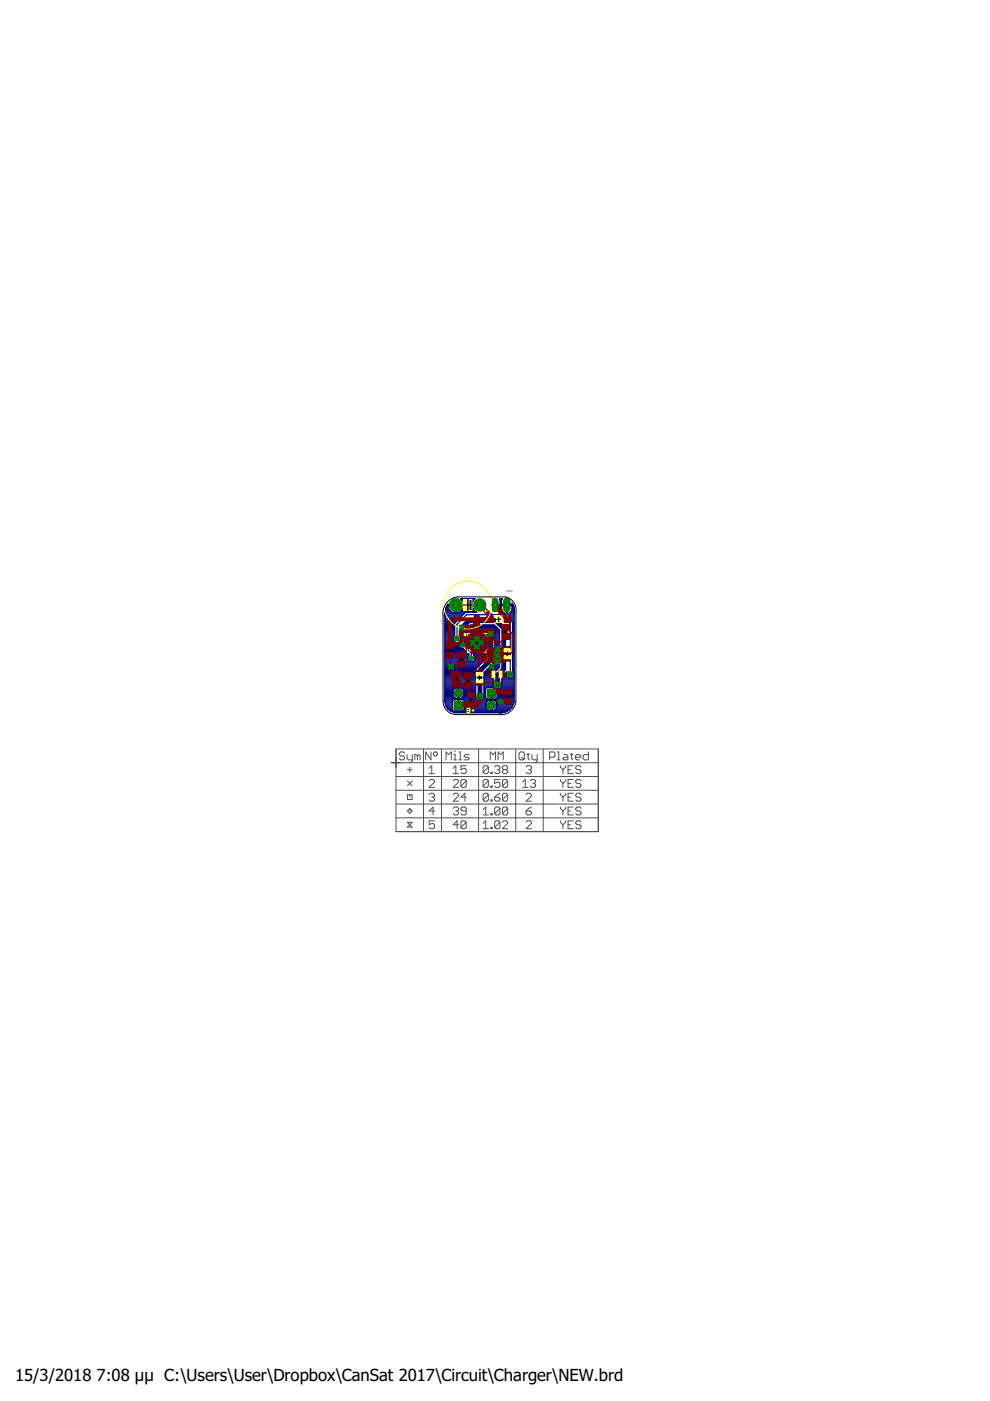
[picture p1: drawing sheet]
<svg xmlns="http://www.w3.org/2000/svg" width="210mm" height="297mm" viewBox="0 0 210 297" stroke-linecap="round" stroke-linejoin="round" font-family="sans-serif">
<defs><g id="words">
<g font-size="3.5">
<text x="3.2" y="292.8">15/3/2018</text>
<text x="20.5" y="292.8">7:08 μμ C:\Users\User\Dropbox\CanSat 2017\Circuit\Charger\NEW.brd</text>
</g>
<text font-size="1.1" fill="#505050" x="107.1" y="130.9">JP1</text>
<text font-size=".6" fill="#505050" x="107.4" y="125.5">DCIN</text>
</g></defs>
<g fill="none" stroke="#000080" stroke-width=".25">
<path d="M94.3 130.4h.1M94.3 129.9h4.3M94.3 130.4h3.8M94.3 130.2h4.1M94.3 130.4v18.1a2.44 2.44 0 0 0 1.3 2.3M94.3 135.9h2M94.3 139.9h5M94.3 139.7h4.9M94.3 139.5h4.8M94.3 139.3h4.9M94.3 139h5M94.3 138.8h5.1"/>
<path d="M94.3 138.6h5M94.3 138.4h4.8M94.3 138.2h4.6M94.3 137.9h4.4M94.3 137.7h4.1M94.3 137.5h3.9M94.3 137.3h3.3M94.3 137h3.1M94.3 136.8h3M94.3 136.6h3M94.3 136.4h3.1M94.3 136.1h2.3"/>
<path d="M94.3 135.7h1.8M94.3 135.5h1.8M94.3 135.3h1.8M94.3 135h1.8M94.3 134.8h2M94.3 134.6h2.1M94.3 134.4h2.1M94.3 134.2h2.1M94.3 133.9h2.1M94.3 133.7h2.1M94.3 133.5h2.1M94.3 133.3h2.1"/>
<path d="M94.3 133.1h2.1M94.3 132.8h2.1M94.3 132.6h2.1M94.3 132.4h2.1M94.3 132.2h2.1M94.3 131.9h2.3M94.3 131.7h2.5M94.3 131.5h2.7M94.3 131.3h3M94.3 131h3.2M94.3 130.8h3.4M94.3 130.6h3.6"/>
<path d="M94.3 129.7h1.5M94.4 129.5h1.1M94.4 129.3l-.1 1.1M94.4 129.3h.9M94.5 129.1h.6M94.6 128.8h.4M94.7 128.6h.3M94.8 128.4h5.3M95 128.2h1.5v1.7M95 128.1l-.6 1.2M95 128.4v.5l1 1M96.4 132.1v2.6a.84 .84 0 0 0-.1 1.3 .84 .84 0 0 0 1.2 0 .84 .84 0 0 0-.1-1.3v-.8"/>
<path d="M96.5 129.7h.3M96.5 129.5h.3M96.5 129.3h.3M96.5 129.1h.3M96.5 128.8h.3M96.5 128.6h.3M96.9 135.4v-3l2-2.1h7.4l1.9 1.9v11.1M97.2 136.1h.3M97.3 136.8l.4 .5M97.3 136.8a.78 .78 0 0 1 .8-.9 .78 .78 0 0 1 .8 .8l1.5 1.6v.6a.78 .78 0 0 1 .2 1.1M97.4 133.9l.3 .1 .7-.1 1.4-1.4h5l1.1 1.1v7.9l-1.3 1.5v2.4l.2 .4h-1.6l-.2 .2v2l.2 .2h2l.2-.2v-1.9l.6-.2M97.4 133.9h.1"/>
<path d="M97.4 134.6h5.7M97.4 134.4h5.7M97.4 134.2h5.7M97.4 133.9h.2M97.5 134.8h5.6M97.5 135.9h.4M97.5 129.7h3.4M97.7 137.3l.5 .1 1.2 1.3v.2a.78 .78 0 0 0 0 1.2 .78 .78 0 0 0 1.2-.1M97.7 135h5.4M97.7 135.7h5.4M97.7 135.5h5.4M97.7 135.3h5.4"/>
<path d="M97.8 129.5h2.8M97.8 127h2.8M98 129.3h2.4M98 127.3h2.4M98.1 136.7l1.8 1.8v1M98.2 129.1h2.1M98.2 127.5h2.1M98.3 133.9h4.9M98.3 128.4v.5l-1 1M98.3 128.8h1.9M98.3 128.6h1.8M98.3 127.9h1.8"/>
<path d="M98.3 127.7h1.9M98.4 135.9h4.7M98.6 133.7h4.8M98.7 136.1h4.4M98.8 133.5h5M98.8 136.4h4.3M98.9 136.6h4.2M99 136.8h4.1M99 133.3h6.6M99.2 137h3.9M99.2 133.1h6.2M99.4 137.3h3.7"/>
<path d="M99.5 132.8h5.6M99.7 137.5h3.4M99.7 132.6h5.2M99.9 137.7h3.2M100.1 128.6l.2 .6 .8 .6h-2.4l-2.3 2.3M100.1 128l.2-.7 .4-.4h-3.1l.7 .7v.5M100.1 128.2l-3.3-.1v1.8M100.1 128v.6M100.1 137.9h3M100.3 138.2h2.8M100.4 138.8h2.7M100.4 138.6h2.7"/>
<path d="M100.4 138.4h2.7M100.5 139h2.6M100.6 139.9h2.2M100.6 139.3h2.5M100.7 139.7h2.3M100.7 139.5h2.4M104.2 133.5h1.6M104.6 133.7h1.3M104.8 133.9h1.1M104.9 134.2h1M104.9 135.9h1M104.9 139.9h1"/>
<path d="M104.9 139.7h1M104.9 139.5h1M104.9 139.3h1M104.9 139h1M104.9 138.8h1M104.9 138.6h1M104.9 138.4h1M104.9 138.2h1M104.9 137.9h1M104.9 137.7h1M104.9 137.5h1M104.9 137.3h1"/>
<path d="M104.9 137h1M104.9 136.8h1M104.9 136.6h1M104.9 136.4h1M104.9 136.1h1M104.9 135.7h1M104.9 135.5h1M104.9 135.3h1M104.9 135h1M104.9 134.8h1M104.9 134.6h1M104.9 134.4h1"/>
<path d="M105.8 129.7h.8M105.9 129.5h.5M105.9 127h.5M106 128.2l1.3-.1v2.1a1.14 1.14 0 0 1-1-.9M106 128.4h2.8M106 129.3h.3M106 129.1h.3M106 128.8h.3M106 128.6h.3M106 127.9h.3M106 127.7h.3M106 127.5h.3"/>
<path d="M106 127.3h.3M106.3 128.4v.9M106.3 127.3l.2-.4h-.6l.1 .4v1.9l-.3 .6h.8l2.2 2.2v10.3l.3 .4M106.3 127.3v.8M106.6 129.9h.2M106.8 130.2h2.2M107.1 130.4h1.9M107.3 130.6h1.7M107.3 129.9h.3M107.3 129.7h.3M107.3 129.5h.3M107.3 129.3h.3"/>
<path d="M107.3 129.1h.3M107.3 128.8h.3M107.3 128.6h.3M107.5 130.8h1.5M107.7 131h1.3M108 131.3h1M108.1 129.9h.9M108.2 131.5h.8M108.4 129.7h.6M108.4 131.7h.6M108.5 129.5h.5M108.6 129.3h.4"/>
<path d="M108.6 128.4v.9M108.6 129.1h.4M108.6 128.8h.4M108.6 128.6h.3M108.6 127.9h.1M108.6 127.9v.2M108.6 127.9l.3 .7M108.6 131.9h.4M108.7 135.9h.3M108.7 139.9h.3M108.7 139.7h.3M108.7 139.5h.3"/>
<path d="M108.7 139.3h.3M108.7 139h.3M108.7 138.8h.3M108.7 138.6h.3M108.7 138.4h.3M108.7 138.2h.3M108.7 137.9h.3M108.7 137.7h.3M108.7 137.5h.3M108.7 137.3h.3M108.7 137h.3M108.7 136.8h.3"/>
<path d="M108.7 136.6h.3M108.7 136.4h.3M108.7 136.1h.3M108.7 135.7h.3M108.7 135.5h.3M108.7 135.3h.3M108.7 135h.3M108.7 134.8h.3M108.7 134.6h.3M108.7 134.4h.3M108.7 134.2h.3M108.7 133.9h.3"/>
<path d="M108.7 133.7h.3M108.7 133.5h.3M108.7 133.3h.3M108.7 133.1h.3M108.7 132.8h.3M108.7 132.6h.3M108.7 132.4h.3M108.7 132.2h.3M108.7 128.2l-1.1-.1v2.1a1.21 1.21 0 0 0 1-.9M108.9 128.6l.1 1M109 129.6v.3M109 129.9v18.8l-.4 1.2"/>
<path d="M109 129.6h.1M94.3 148.8h1.7M94.3 148.6h1.7M94.3 148.4h1.8M94.3 148.1h2.5M94.3 147.9h2.1M94.3 147.7h1.9M94.3 147.5h1.8M94.3 147.3h1.7M94.3 147h2.8M94.3 146.8h1.7M94.3 146.6h1.7"/>
<path d="M94.3 146.4h1.8M94.3 146.2h2M94.3 145.9h2.3M94.3 145.7h6.6M94.3 145.5h6.6M94.3 145.3h6.6M94.3 145h6.6M94.3 144.8h6.6M94.3 144.6h6.6M94.3 144.4h6.6M94.3 144.1h6.6M94.3 143.9h6.6"/>
<path d="M94.3 143.7h6.6M94.3 143.5h6.6M94.3 143.3h6.6M94.3 143h6.6M94.3 142.8h6.6M94.3 142.6h6.6M94.3 142.4h6.6M94.3 142.2h6.6M94.3 141.9h6.6M94.3 141.7h6.7M94.3 141.5h6.9M94.3 141.3h7.2"/>
<path d="M94.3 141h7.4M94.3 140.8h7.6M94.3 140.6h7.8M94.3 140.4h8M94.3 140.1h5.2M94.4 149h1.6M94.4 149.3h1.6M94.5 149.5h1.5M94.6 149.7h1.4M94.7 149.9h1.3M94.8 150.2h1.2M95 150.4h1"/>
<path d="M95.3 150.6h.7M95.6 150.8l1.1 .3h9M95.6 150.8h11.9M96 148.5l.2-.2h2l.2 .2v2l-.2 .2h-2l-.2-.2zM96.1 146.3l-.1 .6h2.4l-.2-.6M96.1 146.3l.4-.4 .6-.1v2.4l-.7-.3M96.2 151h10.8M97.1 148.1h.2M97.1 147.9h.2M97.1 147.7h.2M97.1 147.5h.2M97.1 147.3h.2"/>
<path d="M97.1 146.8h.2M97.1 146.6h.2M97.1 146.4h.2M97.1 146.2h.2M97.1 145.9h.2M97.3 147h3.6M97.6 148.1h3.4M97.8 145.9h3.1M98 147.9h2.9M98.1 146.2h2.8M98.2 147.7h2.7M98.2 146.3l-.4-.4-.5-.1v2.4a1.19 1.19 0 0 0 1.1-1.1h-2.4l.4 .8"/>
<path d="M98.2 148.4h3.1M98.2 146.4h2.7M98.3 147.5h2.6M98.3 150.6h5.3M98.3 146.6h2.6M98.4 147.3h2.5M98.4 150.4h4.9M98.4 150.2h4.7M98.4 149.9h4.6M98.4 149.7h4.6M98.4 149.5h5.7M98.4 149.3h4.6"/>
<path d="M98.4 149h4.7M98.4 148.8h4.8M98.4 148.6h5M98.4 146.8h2.5M100.4 140.1h2.2M101 141.7l-.1 .3v5.8a.92 .92 0 0 0 1.4 .6M102.2 148.4h1.6M102.5 148.1h.6M102.6 147.9h.4M102.6 142.6v5.2l-.3 .6M102.6 147.7h.4M102.6 147.5h.4"/>
<path d="M102.6 147.3h.4M102.6 147h.4M102.6 146.8h.4M102.6 146.6h.4M102.6 146.4h.4M102.6 146.2h.4M102.6 145.9h.4M102.6 145.7h2.2M102.6 145.5h2.1M102.6 145.3h2M102.6 145h2M102.6 144.8h2"/>
<path d="M102.6 144.6h2M102.6 144.4h2M102.6 144.1h2M102.6 143.9h2M102.6 143.7h2M102.6 143.5h2M102.6 143.3h2M102.6 143h2M102.6 142.8h2.1M102.6 142.6h2.2M102.9 142.4h2.1M103 149.2v.2h2.4v-.2"/>
<path d="M103.1 149.1l-.1 .1M103.1 142.2h2.2M103.1 150.2l-.1-.6h2.4l-.2 .6M103.1 150.2l.4 .4M103.3 141.9h2.2M103.4 148.6l-.3 .5M103.4 148.6l.7-.3v2.4l-.6-.1M103.5 141.7h2.2M103.7 141.5h2.2M104 141.3h1.9M104.1 150.6h.2M104.1 150.4h.2"/>
<path d="M104.1 150.2h.2M104.1 149.9h.2M104.1 149.7h.2M104.1 149.3h.2M104.1 149h.2M104.1 148.8h.2M104.1 148.6h.2M104.1 148.4h.2M104.2 141h1.7M104.3 149.5h4.5M104.4 140.8h1.5M104.6 148.4h4.4"/>
<path d="M104.6 140.6h1.3M104.8 150.6h3.1M104.8 140.4h1.1M104.9 140.1l-.1 .4-2.2 2.1M104.9 140.1v-5.9a.9 .9 0 0 0-.9-.7 .9 .9 0 0 0-.9 .7v5.4l-2.1 2.1M104.9 140.1h1M105 148.6h4M105.1 150.4h3M105.2 148.8h3.8M105.2 150.2l-.4 .4M105.2 150.2h3.2M105.2 148.1h3.8"/>
<path d="M105.3 149.1l-.3-.5-.7-.3v2.4l.5-.1M105.3 149.1l.1 .1M105.3 149h3.6M105.3 149.9h3.3M105.4 149.3h3.5M105.4 149.7h3.3M105.4 147.9h3.6M105.4 147.7h3.6M105.4 147.5h3.6M105.4 147.3h3.6M105.4 147h3.6M105.4 146.8h3.6"/>
<path d="M105.4 146.6h3.6M105.4 146.4h3.6M105.4 146.2h3.6M105.8 151.1h.2M105.8 151.1h-.1M106 145.9h3M106 151.1l.1 .1M106.2 145.7h2.8M106.3 145.5h2.7M106.4 145.3h2.6M106.4 145h2.6M106.4 144.8h2.6"/>
<path d="M106.4 144.6h2.6M106.4 144.4h2.6M106.4 144.1h2.6M106.4 143.9h2.6M106.4 143.7h1.5M106.4 143.5h1.2M106.7 143.3h.7M106.9 143h.4M107.1 142.8h.2M107.3 143.1l.1-.6-1 1v1.9l-.4 .5M107.3 143.1l.2 .3 .4 .3M107.3 142.6h.1"/>
<path d="M108.5 143.7h.5M108.6 149.9a2.73 2.73 0 0 1-2.6 1.2M108.7 142.2h.3M108.7 141.9h.3M108.7 141.7h.3M108.7 141.5h.3M108.7 141.3h.3M108.7 141h.3M108.7 140.8h.3M108.7 140.6h.3M108.7 140.4h.3M108.7 140.1h.3"/>
<path d="M108.8 143.5h.2M108.8 142.4h.2M108.9 143.3h.1M108.9 142.6h.1M109 143.1l-.6 .7-.5-.1M109 143h.1M109 142.8h.1"/>
</g>
<path d="M108.2 142.8v.1" fill="none" stroke="#000080" stroke-width=".21"/>
<path d="M97.9 133.1l1.5-1.5h5.8l1.6 1.6v8.7l-1.3 1.3v2M104 134.4v5.6l-2.3 2.2v5.4" fill="none" stroke="#000080" stroke-width="1"/>
<circle cx="101.7" cy="128.3" r="1.27" fill="#008000" stroke="#008000" stroke-width=".21"/>
<circle cx="101.7" cy="128.3" r=".51" fill="#fff" stroke="#000" stroke-width=".21"/>
<circle cx="96.6" cy="128.3" r="1.38" fill="#008000" stroke="#008000" stroke-width=".21"/>
<circle cx="96.6" cy="128.3" r=".51" fill="#fff" stroke="#000" stroke-width=".21"/>
<path d="M107.4 127.5v1.5" fill="none" stroke="#008000" stroke-width="1.5"/>
<circle cx="107.4" cy="128.3" r=".51" fill="#fff" stroke="#000" stroke-width=".21"/>
<path d="M104.9 127.5v1.5" fill="none" stroke="#008000" stroke-width="1.5"/>
<circle cx="104.9" cy="128.3" r=".51" fill="#fff" stroke="#000" stroke-width=".21"/>
<path d="M103.3 146.1h1.7v1.7h-1.7z" fill="#008000" stroke="#008000" stroke-width=".21"/>
<circle cx="104.2" cy="147" r=".51" fill="#fff" stroke="#000" stroke-width=".21"/>
<circle cx="104.2" cy="149.5" r=".85" fill="#008000" stroke="#008000" stroke-width=".21"/>
<circle cx="104.2" cy="149.5" r=".51" fill="#fff" stroke="#000" stroke-width=".21"/>
<path d="M96.4 148.7h1.6v1.7h-1.6z" fill="#008000" stroke="#008000" stroke-width=".21"/>
<circle cx="97.2" cy="149.5" r=".51" fill="#fff" stroke="#000" stroke-width=".21"/>
<circle cx="97.2" cy="147" r=".85" fill="#008000" stroke="#008000" stroke-width=".21"/>
<circle cx="97.2" cy="147" r=".51" fill="#fff" stroke="#000" stroke-width=".21"/>
<circle cx="105.4" cy="140.2" r=".44" fill="#008000" stroke="#008000" stroke-width=".21"/>
<circle cx="105.4" cy="140.2" r=".25" fill="#fff" stroke="#000" stroke-width=".21"/>
<circle cx="105.4" cy="138.9" r=".44" fill="#008000" stroke="#008000" stroke-width=".21"/>
<circle cx="105.4" cy="138.9" r=".25" fill="#fff" stroke="#000" stroke-width=".21"/>
<circle cx="105.5" cy="137.7" r=".44" fill="#008000" stroke="#008000" stroke-width=".21"/>
<circle cx="105.5" cy="137.7" r=".25" fill="#fff" stroke="#000" stroke-width=".21"/>
<circle cx="101.1" cy="135.5" r=".44" fill="#008000" stroke="#008000" stroke-width=".21"/>
<circle cx="101.1" cy="135.5" r=".25" fill="#fff" stroke="#000" stroke-width=".21"/>
<circle cx="104.3" cy="141.4" r=".44" fill="#008000" stroke="#008000" stroke-width=".21"/>
<circle cx="104.3" cy="141.4" r=".25" fill="#fff" stroke="#000" stroke-width=".21"/>
<circle cx="95.6" cy="141.4" r=".44" fill="#008000" stroke="#008000" stroke-width=".21"/>
<circle cx="95.6" cy="141.4" r=".25" fill="#fff" stroke="#000" stroke-width=".21"/>
<circle cx="101.1" cy="137" r=".44" fill="#008000" stroke="#008000" stroke-width=".21"/>
<circle cx="101.1" cy="137" r=".25" fill="#fff" stroke="#000" stroke-width=".21"/>
<circle cx="100.3" cy="136.3" r=".44" fill="#008000" stroke="#008000" stroke-width=".21"/>
<circle cx="100.3" cy="136.3" r=".25" fill="#fff" stroke="#000" stroke-width=".21"/>
<circle cx="101.9" cy="136.3" r=".44" fill="#008000" stroke="#008000" stroke-width=".21"/>
<circle cx="101.9" cy="136.3" r=".25" fill="#fff" stroke="#000" stroke-width=".21"/>
<circle cx="106.2" cy="148.8" r=".4" fill="#008000" stroke="#008000" stroke-width=".21"/>
<circle cx="106.2" cy="148.8" r=".19" fill="#fff" stroke="#000" stroke-width=".21"/>
<circle cx="99.9" cy="139.5" r=".4" fill="#008000" stroke="#008000" stroke-width=".21"/>
<circle cx="99.9" cy="139.5" r=".19" fill="#fff" stroke="#000" stroke-width=".21"/>
<circle cx="98.1" cy="136.7" r=".4" fill="#008000" stroke="#008000" stroke-width=".21"/>
<circle cx="98.1" cy="136.7" r=".19" fill="#fff" stroke="#000" stroke-width=".21"/>
<circle cx="96.9" cy="135.4" r=".44" fill="#008000" stroke="#008000" stroke-width=".21"/>
<circle cx="96.9" cy="135.4" r=".25" fill="#fff" stroke="#000" stroke-width=".21"/>
<circle cx="108.2" cy="142.9" r=".44" fill="#008000" stroke="#008000" stroke-width=".21"/>
<circle cx="108.2" cy="142.9" r=".25" fill="#fff" stroke="#000" stroke-width=".21"/>
<circle cx="97.9" cy="133.1" r=".44" fill="#008000" stroke="#008000" stroke-width=".21"/>
<circle cx="97.9" cy="133.1" r=".25" fill="#fff" stroke="#000" stroke-width=".21"/>
<circle cx="105.5" cy="145.2" r=".51" fill="#008000" stroke="#008000" stroke-width=".21"/>
<circle cx="105.5" cy="145.2" r=".3" fill="#fff" stroke="#000" stroke-width=".21"/>
<circle cx="104" cy="134.4" r=".44" fill="#008000" stroke="#008000" stroke-width=".21"/>
<circle cx="104" cy="134.4" r=".25" fill="#fff" stroke="#000" stroke-width=".21"/>
<circle cx="101.7" cy="147.6" r=".51" fill="#008000" stroke="#008000" stroke-width=".21"/>
<circle cx="101.7" cy="147.6" r=".3" fill="#fff" stroke="#000" stroke-width=".21"/>
<g fill="#800000" stroke="#800000" stroke-width=".21">
<path d="M98.8 135.1h.7v.3h-.7z"/>
<path d="M98.8 135.6h.7v.3h-.7z"/>
<path d="M98.8 136.1h.7v.3h-.7z"/>
<path d="M98.8 136.6h.7v.3h-.7z"/>
<path d="M98.8 137.1h.7v.3h-.7z"/>
<path d="M99.9 137.9h.3v.7h-.3z"/>
<path d="M100.4 137.9h.3v.7h-.3z"/>
<path d="M100.9 137.9h.3v.7h-.3z"/>
<path d="M101.5 137.9h.2v.7h-.2z"/>
<path d="M101.9 137.9h.3v.7h-.3z"/>
<path d="M102.7 137.1h.7v.3h-.7z"/>
<path d="M102.7 136.6h.7v.3h-.7z"/>
<path d="M102.7 136.1h.7v.3h-.7z"/>
<path d="M102.7 135.6h.7v.3h-.7z"/>
<path d="M102.7 135.1h.7v.3h-.7z"/>
<path d="M101.9 134h.3v.7h-.3z"/>
<path d="M101.5 134h.2v.7h-.2z"/>
<path d="M100.9 134h.3v.7h-.3z"/>
<path d="M100.4 134h.3v.7h-.3z"/>
<path d="M99.9 134h.3v.7h-.3z"/>
<path d="M99.8 135h2.5v2.5h-2.5z"/>
<path d="M101 144.1h1.4v1.1h-1.4z"/>
<path d="M101 142.1h1.4v1.1h-1.4z"/>
<path d="M105.8 142.2h1.1v1.4h-1.1z"/>
<path d="M103.8 142.2h1.1v1.4h-1.1z"/>
<path d="M107.1 146.2h1.4v1.1h-1.4z"/>
<path d="M107.1 148.2h1.4v1.1h-1.4z"/>
<path d="M99.2 148.8h1.4v1.1h-1.4z"/>
<path d="M99.2 146.8h1.4v1.1h-1.4z"/>
<path d="M94.7 136.4h1.4v1.1h-1.4z"/>
<path d="M94.7 138.3h1.4v1.1h-1.4z"/>
<path d="M106.5 132.4h1.6v1.3h-1.6z"/>
<path d="M106.5 134.3h1.6v1.3h-1.6z"/>
<path d="M106.9 139.1h1.4v1.1h-1.4z"/>
<path d="M106.9 137.1h1.4v1.1h-1.4z"/>
<path d="M103.2 130.6h1.4v1.4h-1.4z"/>
<path d="M106.9 130.6h1.4v1.4h-1.4z"/>
<path d="M97 138.2h1.6v1.3h-1.6z"/>
<path d="M97 140.1h1.6v1.3h-1.6z"/>
<path d="M96 144.3h1.6v1.3h-1.6z"/>
<path d="M96 142.4h1.6v1.3h-1.6z"/>
<path d="M98.5 144.6h1.6v1.3h-1.6z"/>
<path d="M98.5 142.7h1.6v1.3h-1.6z"/>
</g>
<g fill="none" stroke="#800000" stroke-width=".25">
<path d="M95.4 138.9v2.2l.2 .3v2.3l1.5 1.5h2.2v1.6l.6 .6M96.5 136.3h2.6v.5h-2.6zM96.5 136.6h1.9M96.5 136.4h1.9M96.9 135.4l.4 .4h1.8M97.5 136.5l.3 .3M97.5 133.9h2.1M97.5 133.7h2.2M97.5 133.5h2.6M97.5 133.3h2.6M97.5 133.1h2.6M97.5 132.8h2.6"/>
<path d="M97.5 134.8h1.1M97.5 134.6h1.9M97.5 134.4h2.1M97.5 134.2h2.1M97.6 135h.8M98.3 136.3v.2M98.4 136.3v.3M98.4 136.6v.2M98.6 136.3h.1M98.6 136.8h.1M99.1 134.8v.5M99.1 137.3v.3l-1.3 1.3"/>
<path d="M99.1 136.6h.1M99.1 136.4h.1M99.1 135.3h.1M99.1 135h.1M99.1 134.8h.1M99.6 134.3h.5M99.7 133.7l.4-.1v-1h-2.6v2.3l.2 .4h.7l.1-.5M99.7 133.7l-.3 1.1h-.9M100.6 134.3h1M100.6 133.6h1M100.6 133.8h.1M100.6 133.7h.1"/>
<path d="M100.6 133.5h1M100.6 133.3h1M100.6 133.1h1M100.6 132.8h1M100.6 132.6h1M100.6 132.4h1M100.6 132.2h1M100.6 131.9h1M100.6 131.7h1M100.6 131.5h1M100.6 131.3h1M100.6 131h1"/>
<path d="M100.6 130.8h1M100.6 130.6h1M100.6 133h.4v.2M100.7 132l-.1 .1M101.1 137h.7l.3 .3M101.1 133.6v.2M101.1 134.3h.1M101.1 133.7h.1M101.6 133.8v-3.2h-1v3.7M101.6 138.2l.1 4.5M101.6 133.8h.1M101.6 133.7h.1"/>
<path d="M102.1 137.3h1M102.1 137.3v1l.5-.1M102.1 137.3h.1M102.1 139.9h4.4M102.1 139.3h4.4M102.1 139h4.4M102.1 133.5h2.7M102.5 133.7l-.4-.1v-.3h2.7v2.5h-1v-.3M102.5 133.7l.1 .7h2.2M102.5 133.7h2.3M102.6 138.8h4M102.6 134.3h-.5"/>
<path d="M102.6 137.8v.9l-.5 .3v1.5h4.5M102.6 137.8h.1M102.6 138.6h5.6M102.6 138.4h4M102.6 138.2h3.9M102.6 137.9h3.9M102.6 133.9h2.2M102.6 134.2h2.2M102.7 134.4v.4h1l.1 .7M102.7 134.6h2.1M103.1 134.8v1M103.1 137.3v.5"/>
<path d="M103.1 137.7h.1M103.1 137.5h.1M103.1 136.8h3.5l.8 .8h.2M103.1 135h.1M103.1 134.8h.1M103.1 135.7h.1M103.1 135.5h.1M103.1 135.3h1.7M103.5 135.3h.1M103.6 134.8h1.2M103.7 137.7l-1.1 .1M103.7 137.7h2.8"/>
<path d="M103.8 135h1M103.8 137.5v-.2h2.6l.1 1 .2 .2h1.5v.2h-.5v.8h-5.6M103.8 137.5l-.1 .2M103.8 137.5h2.7M103.8 135.7h1M103.8 135.5h1M104 135.3v.5h-.9M104 134.1v.3M106.5 139.5l.1-.8h.8v1h-5.3M106.5 139.7l.1 .8M107.3 133.1l1.3 1.2v4l-1 1v.3M107.3 134.9l-1.3 1.4h-2.9"/>
<path d="M107.4 139.3h.3M107.4 139h.3M107.4 138.8h.3M108.2 134h.1M97.8 140.8l-1 1v1.3l.3 .2h2.2M102.1 140.4h4.5M102.1 140.1h4.4M104.3 141.4l.1 1.5M106.4 142.9h1.8M106.4 142.9h.1M106.4 142.9l-1.8 1.8h-2.9M106.6 140.5h.1"/>
</g>
<path d="M101.1 136.3h.8" fill="none" stroke="#800000" stroke-width=".42"/>
<path d="M98.1 136.5v.2M99.9 139.5h1.7M107.8 148.7l-.1 .1" fill="none" stroke="#800000" stroke-width=".21"/>
<path d="M107.8 148.7l-1.6 .1" fill="none" stroke="#800000" stroke-width=".51"/>
<path d="M95.7 136.5l-.3 .4M96.2 131.3l-.8 .8v4.8M96.2 131.3h.1M96.2 131.3h5.2M98.3 136.5h-2.3l-.3 .4h-.3" fill="none" stroke="#800000" stroke-width=".83"/>
<path d="M101.7 128.3l2.2 2.1v.9h-2.5l-.7 .7M104.9 128.3l2.7 3M101.7 147.6v1.1l-.5 .6-3.9 .1-.1 .1M105.5 145.2v.5l-1.3 1.3 .3-.3h3.3" fill="none" stroke="#800000" stroke-width="1"/>
<circle cx="101.7" cy="128.3" r="1.27" fill="#008000" stroke="#008000" stroke-width=".21"/>
<circle cx="101.7" cy="128.3" r=".51" fill="#fff" stroke="#000" stroke-width=".21"/>
<circle cx="96.6" cy="128.3" r="1.38" fill="#008000" stroke="#008000" stroke-width=".21"/>
<circle cx="96.6" cy="128.3" r=".51" fill="#fff" stroke="#000" stroke-width=".21"/>
<path d="M107.4 127.5v1.5" fill="none" stroke="#008000" stroke-width="1.5"/>
<circle cx="107.4" cy="128.3" r=".51" fill="#fff" stroke="#000" stroke-width=".21"/>
<path d="M104.9 127.5v1.5" fill="none" stroke="#008000" stroke-width="1.5"/>
<circle cx="104.9" cy="128.3" r=".51" fill="#fff" stroke="#000" stroke-width=".21"/>
<path d="M103.3 146.1h1.7v1.7h-1.7z" fill="#008000" stroke="#008000" stroke-width=".21"/>
<circle cx="104.2" cy="147" r=".51" fill="#fff" stroke="#000" stroke-width=".21"/>
<circle cx="104.2" cy="149.5" r=".85" fill="#008000" stroke="#008000" stroke-width=".21"/>
<circle cx="104.2" cy="149.5" r=".51" fill="#fff" stroke="#000" stroke-width=".21"/>
<path d="M96.4 148.7h1.6v1.7h-1.6z" fill="#008000" stroke="#008000" stroke-width=".21"/>
<circle cx="97.2" cy="149.5" r=".51" fill="#fff" stroke="#000" stroke-width=".21"/>
<circle cx="97.2" cy="147" r=".85" fill="#008000" stroke="#008000" stroke-width=".21"/>
<circle cx="97.2" cy="147" r=".51" fill="#fff" stroke="#000" stroke-width=".21"/>
<circle cx="105.4" cy="140.2" r=".44" fill="#008000" stroke="#008000" stroke-width=".21"/>
<circle cx="105.4" cy="140.2" r=".25" fill="#fff" stroke="#000" stroke-width=".21"/>
<circle cx="105.4" cy="138.9" r=".44" fill="#008000" stroke="#008000" stroke-width=".21"/>
<circle cx="105.4" cy="138.9" r=".25" fill="#fff" stroke="#000" stroke-width=".21"/>
<circle cx="105.5" cy="137.7" r=".44" fill="#008000" stroke="#008000" stroke-width=".21"/>
<circle cx="105.5" cy="137.7" r=".25" fill="#fff" stroke="#000" stroke-width=".21"/>
<circle cx="101.1" cy="135.5" r=".44" fill="#008000" stroke="#008000" stroke-width=".21"/>
<circle cx="101.1" cy="135.5" r=".25" fill="#fff" stroke="#000" stroke-width=".21"/>
<circle cx="104.3" cy="141.4" r=".44" fill="#008000" stroke="#008000" stroke-width=".21"/>
<circle cx="104.3" cy="141.4" r=".25" fill="#fff" stroke="#000" stroke-width=".21"/>
<circle cx="95.6" cy="141.4" r=".44" fill="#008000" stroke="#008000" stroke-width=".21"/>
<circle cx="95.6" cy="141.4" r=".25" fill="#fff" stroke="#000" stroke-width=".21"/>
<circle cx="101.1" cy="137" r=".44" fill="#008000" stroke="#008000" stroke-width=".21"/>
<circle cx="101.1" cy="137" r=".25" fill="#fff" stroke="#000" stroke-width=".21"/>
<circle cx="100.3" cy="136.3" r=".44" fill="#008000" stroke="#008000" stroke-width=".21"/>
<circle cx="100.3" cy="136.3" r=".25" fill="#fff" stroke="#000" stroke-width=".21"/>
<circle cx="101.9" cy="136.3" r=".44" fill="#008000" stroke="#008000" stroke-width=".21"/>
<circle cx="101.9" cy="136.3" r=".25" fill="#fff" stroke="#000" stroke-width=".21"/>
<circle cx="106.2" cy="148.8" r=".4" fill="#008000" stroke="#008000" stroke-width=".21"/>
<circle cx="106.2" cy="148.8" r=".19" fill="#fff" stroke="#000" stroke-width=".21"/>
<circle cx="99.9" cy="139.5" r=".4" fill="#008000" stroke="#008000" stroke-width=".21"/>
<circle cx="99.9" cy="139.5" r=".19" fill="#fff" stroke="#000" stroke-width=".21"/>
<circle cx="98.1" cy="136.7" r=".4" fill="#008000" stroke="#008000" stroke-width=".21"/>
<circle cx="98.1" cy="136.7" r=".19" fill="#fff" stroke="#000" stroke-width=".21"/>
<circle cx="96.9" cy="135.4" r=".44" fill="#008000" stroke="#008000" stroke-width=".21"/>
<circle cx="96.9" cy="135.4" r=".25" fill="#fff" stroke="#000" stroke-width=".21"/>
<circle cx="108.2" cy="142.9" r=".44" fill="#008000" stroke="#008000" stroke-width=".21"/>
<circle cx="108.2" cy="142.9" r=".25" fill="#fff" stroke="#000" stroke-width=".21"/>
<circle cx="97.9" cy="133.1" r=".44" fill="#008000" stroke="#008000" stroke-width=".21"/>
<circle cx="97.9" cy="133.1" r=".25" fill="#fff" stroke="#000" stroke-width=".21"/>
<circle cx="105.5" cy="145.2" r=".51" fill="#008000" stroke="#008000" stroke-width=".21"/>
<circle cx="105.5" cy="145.2" r=".3" fill="#fff" stroke="#000" stroke-width=".21"/>
<circle cx="104" cy="134.4" r=".44" fill="#008000" stroke="#008000" stroke-width=".21"/>
<circle cx="104" cy="134.4" r=".25" fill="#fff" stroke="#000" stroke-width=".21"/>
<circle cx="101.7" cy="147.6" r=".51" fill="#008000" stroke="#008000" stroke-width=".21"/>
<circle cx="101.7" cy="147.6" r=".3" fill="#fff" stroke="#000" stroke-width=".21"/>
<g fill="none" stroke="#ff0" stroke-width=".21">
<path d="M98 128.3h.6M99.1 137.8v.5h.5M99.4 127.1h.7v2.3h-.7zM99.6 134.3h-.5v.5M100.1 128.3h.2M102.6 134.3h.5v.5M102.6 129.5h.8M103 129.2v.7M103.1 137.8v.5h-.5M104.9 130.6h1.7M104.9 132h1.7M105.4 131.3l.6-.4v.8z"/>
<path d="M105.6 131.3l.3-.2v.4zM105.8 131.4h.1M105.8 131.2h.1M99 150.2h.5l.2 .1-.2 .3 .2 .3-.2 .2h-.5zM99 150.6h.5M100 150.6h.6M100.3 150.3v.6"/>
<circle cx="99.2" cy="128.3" r="5.1"/>
</g>
<path d="M98.4 134.3h.4v.4h-.4z" fill-rule="evenodd" fill="#ff0" stroke="#ff0" stroke-width=".21"/>
<g fill="#ff0" stroke="#ff0" stroke-width=".21">
<path d="M101 142.6h1.4v.7h-1.4z"/>
<path d="M101 144.1h1.4v.7h-1.4z"/>
<path d="M104.3 142.2h.6v1.4h-.6z"/>
<path d="M105.8 142.2h.6v1.4h-.6z"/>
<path d="M106.9 137.6h1.4v.6h-1.4z"/>
<path d="M106.9 139h1.4v.7h-1.4z"/>
<path d="M98.3 127.1h.6v2.3h-.6z"/>
<path d="M105.2 130.8h.3v1h-.3z"/>
</g>
<g fill="none" stroke="#000" stroke-width=".21">
<path d="M95 137.9h.8M95.1 127.4l.9-.6 .9-.2h10.2a2.79 2.79 0 0 1 2.3 3.2v19a3.2 3.2 0 0 1-3.5 2.7h-9.2a2.86 2.86 0 0 1-2.8-3v-18.5l.3-1.4zM95.4 137.5v.8M97.5 139.8h.7M97.8 139.4v.8M98.2 128.3h2M99.2 127.3v2M100.5 136.3h1.2M101.1 135.6v1.3M105.2 128.3h2M105.3 131.3h.9M105.7 130.8v1"/>
<path d="M106.2 127.3v2M106.9 134h.8M107.2 138.6h.8M107.3 133.6v.8M107.6 138.2v.8M96.2 148.3h2M96.4 144h.8M96.8 143.6v.8M97.2 147.2v2.1M98.9 144.3h.8M99.3 143.9v.8M99.5 148.4h.8"/>
<path d="M99.9 148v.8M101.3 143.7h.8M101.7 143.3v.8M103.2 148.3h2M104.2 147.2v2.1M105 142.9h.7M105.4 142.5v.8M107.4 147.7h.8M107.8 147.3v.8M83 161.7h2M84 160.7v2"/>
</g>
<g fill="none" stroke="#505050" stroke-width=".21">
<path d="M84 158.8h42.9v17.5h-42.9zM85.8 159.7l-.3-.3h-.6l-.2 .3v.3l.2 .3h.6l.3 .2v.3l-.3 .3h-.6l-.2-.3M86.3 160v.8l.3 .3h.8M87.4 160v1.4l-.3 .3h-.2M89.8 158.8v17.5M91.4 159.4v1.7l-1.1-1.7v1.7M92.2 159.4h.3l.2 .3v.3l-.2 .3h-.3l-.3-.3v-.3zM93.6 158.8v17.5M96.2 160h.3v1.1M96.5 159.2v.2M97.3 159.4h.3v1.7M99.5 160h-.8l-.3 .3 .3 .2h.5l.3 .3-.3 .3h-.8"/>
<path d="M101.5 158.8v17.5M109.3 158.8v17.5M110.3 159.4h.6l.3 .3v1.1l-.3 .3h-.6l-.3-.3v-1.1zM111.7 160h.5M112 159.7v1.1l.2 .3M112.8 160v.8l.3 .3h.8M113.9 160v1.4l-.3 .3h-.3M115.2 158.8v17.5M118.2 159.4h.3v1.7M119.5 160h.6l.3 .3v.8h-.9l-.2-.3 .2-.3h.9M120.9 160h.6M121.2 159.7v1.1l.3 .3"/>
<path d="M124.8 159.4v1.7h-.9l-.3-.3v-.5l.3-.3h.9M84 161.7h42.9M84 164.6h42.9M84 167.6h42.9M84 170.5h42.9M84 173.4h42.9M86.4 163.2h1M86.4 165.6l1 1M86.4 168.5h1v1h-1zM86.4 174.3h1l-1 1.1h1zM86.9 162.7v1M86.9 168.5v.5"/>
<path d="M86.9 171.4v.5M86.9 171.4l.5 .5-.5 .5-.5-.5zM87.4 165.6l-1 1M88.5 160.3l-.3-.3h-.3v1.1M88.5 160.3v.8M88.5 160.3l.3-.3 .3 .3v.8M91 162.9l.5-.6v1.7M91 164h1.1M91 165.5l.3-.2h.5l.3 .2v.3l-1.1 1.1h1.1M91 168.5l.3-.3h.5l.3 .3v.2l-.3 .3M91.5 169h.3M91.8 169l.3 .3v.3l-.3 .3h-.5l-.3-.3"/>
<path d="M92.1 174h-1.1v.9l.8-.3 .3 .3v.5l-.3 .3h-.5l-.3-.3M92.1 171.9h-1.1l.8-.8v1.7M94.6 161.1v-1.7l.5 .6 .6-.6v1.7M96.1 164h1.1M96.1 162.9l.5-.6v1.7M96.1 165.5l.3-.2h.5l.3 .2v.3l-1.1 1.1h1.1M96.1 168.5l.3-.3h.5l.3 .3v.2l-1.1 1.2h1.1M96.1 171.4l.3-.3h.5l.3 .3v.3l-.3 .2M96.2 161.1h.6M96.6 171.9h.3M96.9 171.9l.3 .3v.3l-.3 .3h-.5l-.3-.3M97.2 174.9h-1.1l.8-.9v1.7"/>
<path d="M97.3 161.1h.6M98.8 171.9h-.8l-.3-.2v-.3l.3-.3h.6l.2 .3v1.1l-.2 .3h-.6l-.3-.3M98.8 162.3h-1.1v.9l.9-.3 .2 .3v.5l-.2 .3h-.6l-.3-.3M98.8 165.5l-.2-.2h-.6l-.3 .2v1.2M98.8 174.3l-.2-.3h-.6l-.3 .3v1.1M98.8 165.5v1.2l-.2 .2h-.6l-.3-.2M98.8 174.3v1.1l-.2 .3h-.6l-.3-.3M98.8 165.5l-1.1 1.2M98.8 169h-1.1l.9-.8v1.7M98.8 174.3l-1.1 1.1M102.4 171.7l.6-.6v1.7M102.4 174.6l.6-.6v1.7"/>
<path d="M102.4 172.8h1.1M102.4 175.7h1.1M103.5 162.6v1.1l-.2 .3h-.6l-.3-.3M103.5 162.6l-.2-.3h-.6l-.3 .3v1.1M103.5 165.5l-.2-.2h-.6l-.3 .2v1.2M103.5 168.5l-.2-.3h-.6l-.3 .3v1.1M103.5 165.5v1.2l-.2 .2h-.6l-.3-.2M103.5 168.5v1.1l-.2 .3h-.6l-.3-.3M103.5 162.6l-1.1 1.1M103.5 165.5l-1.1 1.2M103.5 168.5l-1.1 1.1M103.9 161.1v-1.7l.6 .6 .6-.6v1.7"/>
<path d="M104.1 163.7h.3v.3h-.3zM104.1 166.7h.3v.2h-.3zM104.1 169.6h.3v.3h-.3zM104.1 172.5h.3v.3h-.3zM104.1 175.4h.3v.3h-.3zM104.9 162.6l.3-.3h.5l.3 .3v.3l-.3 .3M104.9 169h.8l.3 .3v.3l-.3 .3h-.5l-.3-.3zM105.5 163.2h.2M105.6 161.1v-1.7l.6 .6 .5-.6v1.7M105.7 163.2l.3 .3v.2l-.3 .3h-.5l-.3-.3M106 165.3h-1.1v.8l.8-.3 .3 .3v.6l-.3 .2h-.5l-.3-.2M106 171.4v1.1l-.3 .3h-.5l-.3-.3"/>
<path d="M106 174.3v1.1l-.3 .3h-.5l-.3-.3M106 171.4l-.3-.3h-.5l-.3 .3v1.1M106 174.3l-.3-.3h-.5l-.3 .3v1.1M106 168.2l-1.1 .8M106 171.4l-1.1 1.1M106 174.3l-1.1 1.1M106.5 174.3l.3-.3h.6l.2 .3v.3l-1.1 1.1h1.1M106.8 163.2h.6M106.8 163.2l-.3 .3v.2l.3 .3h.6l.2-.3v-.2l-.2-.3M106.8 163.2l-.3-.3v-.3l.3-.3h.6l.2 .3v.3l-.2 .3M107.6 165.5v1.2l-.2 .2h-.6l-.3-.2M107.6 168.5v1.1l-.2 .3h-.6l-.3-.3"/>
<path d="M107.6 171.4v1.1l-.2 .3h-.6l-.3-.3M107.6 165.5l-.2-.2h-.6l-.3 .2v1.2M107.6 168.5l-.2-.3h-.6l-.3 .3v1.1M107.6 171.4l-.2-.3h-.6l-.3 .3v1.1M107.6 165.5l-1.1 1.2M107.6 168.5l-1.1 1.1M107.6 171.4l-1.1 1.1M110.6 160.5l.6 .6M110.8 166.9h1.1M110.8 165.8l.6-.5v1.6M111.5 162.6l.3-.3h.6l.3 .3v.3l-.3 .3M111.5 168.5l.3-.3h.6l.3 .3v.2l-1.2 1.2h1.2"/>
<path d="M111.5 171.9h.9l.3 .3v.3l-.3 .3h-.6l-.3-.3zM111.5 174.3l.3-.3h.6l.3 .3v.3l-1.2 1.1h1.2M112.1 163.2h.3M112.4 163.2l.3 .3v.2l-.3 .3h-.6l-.3-.3M112.4 165.5l.3-.2h.6l.3 .2v.3l-.3 .3M112.7 171.1l-.6 .3-.6 .5M113 166.1h.3M113.3 166.1l.3 .3v.3l-.3 .2h-.6l-.3-.2M116.5 160.5h.9l.3-.2v-.6l-.3-.3h-.9v1.7M118.2 161.1h.5M118.8 162.3v.3l.6 .6M118.8 165.3v.2l.6 .6"/>
<path d="M118.8 168.2v.3l.6 .5M118.8 171.1v.3l.6 .5M118.8 174v.3l.6 .6M119.4 163.2v.8M119.4 166.1v.8M119.4 169v.9M119.4 171.9v.9M119.4 174.9v.8M119.9 162.3v.3l-.5 .6M119.9 165.3v.2l-.5 .6M119.9 168.2v.3l-.5 .5M119.9 171.1v.3l-.5 .5"/>
<path d="M119.9 174v.3l-.5 .6M120.4 163.2h.6M120.4 166.1h.6M120.4 169h.6M120.4 171.9h.6M120.4 174.9h.6M121.6 162.3h-1.2v1.7h1.2M121.6 165.3h-1.2v1.6h1.2M121.6 168.2h-1.2v1.7h1.2M121.6 171.1h-1.2v1.7h1.2M121.6 174h-1.2v1.7h1.2M122 160.5h1.1v-.2l-.3-.3h-.5l-.3 .3v.5l.3 .3h.5"/>
<path d="M123.2 162.6l-.3-.3h-.5l-.3 .3v.3l.3 .3h.5l.3 .3v.2l-.3 .3h-.5l-.3-.3M123.2 165.5l-.3-.2h-.5l-.3 .2v.3l.3 .3h.5l.3 .3v.3l-.3 .2h-.5l-.3-.2M123.2 168.5l-.3-.3h-.5l-.3 .3v.2l.3 .3h.5l.3 .3v.3l-.3 .3h-.5l-.3-.3M123.2 171.4l-.3-.3h-.5l-.3 .3v.3l.3 .2h.5l.3 .3v.3l-.3 .3h-.5l-.3-.3M123.2 174.3l-.3-.3h-.5l-.3 .3v.3l.3 .3h.5l.3 .2v.3l-.3 .3h-.5l-.3-.3"/>
</g>
<g fill="#008000" stroke="#008000" stroke-width=".21">
<path d="M106.1 148.2l.1 1.1z"/>
<path d="M105.6 148.7l1.1 .1z"/>
<path d="M99.9 139l.1 1.1z"/>
<path d="M99.4 139.5l1.1 .1z"/>
<path d="M98.1 136.1v1.1z"/>
<path d="M97.6 136.6l1.1 .1z"/>
<path d="M103.5 133.8l1.1 1.1z"/>
<path d="M103.5 134.9l1.1-1.1-1.1 1.1z"/>
<path d="M104.9 139.7l1.1 1.1z"/>
<path d="M104.9 140.7l1.1-1-1.1 1.1z"/>
<path d="M104.9 138.4l1.1 1.1z"/>
<path d="M104.9 139.4l1.1-1-1.1 1.1z"/>
<path d="M105 137.1l1.1 1.1z"/>
<path d="M105 138.2l1.1-1.1-1 1.1z"/>
<path d="M103.7 140.8l1.1 1.1z"/>
<path d="M103.7 141.8l1.1-1-1 1.1z"/>
<path d="M95.1 140.8l1.1 1.1z"/>
<path d="M96.1 140.8l.1 .1-1.1 1z"/>
<path d="M99.8 135.7l1.9 1.9z"/>
<path d="M99.8 136.8l1.9-1.8-1.8 1.8z"/>
<path d="M100.5 135l1.9 1.8z"/>
<path d="M100.5 137.5l1.9-1.8-1.8 1.9z"/>
<path d="M96.4 134.9l1.1 1z"/>
<path d="M97.4 134.8l.1 .1-1.1 1.1z"/>
<path d="M107.6 142.4l1.1 1.1z"/>
<path d="M107.6 143.4l1.1-1-1 1.1z"/>
<path d="M97.4 132.6l1.1 1z"/>
<path d="M97.4 133.6l1.1-1-1 1.1z"/>
<path d="M101.7 147.1l.1 .6z"/>
<path d="M101.7 147.1l.6 .1z"/>
<path d="M102.2 147.1l.1 1.1z"/>
<path d="M101.2 148.1l1.1 .1z"/>
<path d="M101.2 147.1l.1 1.1z"/>
<path d="M101.2 147.1l.6 .1z"/>
<path d="M105.5 144.7v.5z"/>
<path d="M105.5 144.7h.6z"/>
<path d="M106 144.7v1.1z"/>
<path d="M104.9 145.7h1.2z"/>
<path d="M104.9 144.7l.1 1.1z"/>
<path d="M104.9 144.7h.7z"/>
<path d="M107.4 127.7l.1 .6z"/>
<path d="M107.4 127.7l.6 .6z"/>
<path d="M107.4 128.8l.6-.6-.5 .6z"/>
<path d="M106.9 128.2l.6 .6z"/>
<path d="M107.4 127.7l.1 .1-.6 .5z"/>
<path d="M104.9 127.7v.6z"/>
<path d="M104.9 127.7l.6 .6z"/>
<path d="M104.9 128.8l.6-.6-.6 .6z"/>
<path d="M104.4 128.2l.6 .6z"/>
<path d="M104.9 127.7l-.5 .6z"/>
<path d="M104.1 146.5l.1 .5z"/>
<path d="M104.1 146.5l.7 .5z"/>
<path d="M104.7 146.9l.1 .1-.6 .6z"/>
<path d="M103.6 147l.6 .5z"/>
<path d="M104.2 146.4v.1l-.5 .5z"/>
<path d="M104.1 149l.1 .6z"/>
<path d="M104.1 149l.7 .6z"/>
<path d="M104.7 149.5l.1 .1-.6 .5z"/>
<path d="M103.6 149.5l.6 .6z"/>
<path d="M104.2 149v.1l-.5 .5z"/>
<path d="M97.2 149v.6z"/>
<path d="M97.2 149l.6 .6z"/>
<path d="M97.7 149.5l.1 .1-.6 .5z"/>
<path d="M96.6 149.5l.7 .6z"/>
<path d="M97.2 149l.1 .1-.6 .5z"/>
<path d="M97.2 146.5v.5z"/>
<path d="M97.2 146.5l.6 .5z"/>
<path d="M97.7 146.9l.1 .1-.6 .6z"/>
<path d="M96.6 147l.7 .5z"/>
<path d="M97.2 146.4l.1 .1-.6 .5z"/>
<path d="M101.2 127.7l1.1 .1z"/>
<path d="M101.2 128.8l1.1-1.1-1 1.1z"/>
<path d="M101.2 128.8h1.1z"/>
<path d="M101.2 127.7l1.1 1.1z"/>
<path d="M96.1 127.7l1.1 .1z"/>
<path d="M96.1 128.8l1.1-1.1-1 1.1z"/>
<path d="M96.1 128.8h1.1z"/>
<path d="M96.1 127.7l1.1 1.1z"/>
</g>
<use href="#words"/>
</svg>
